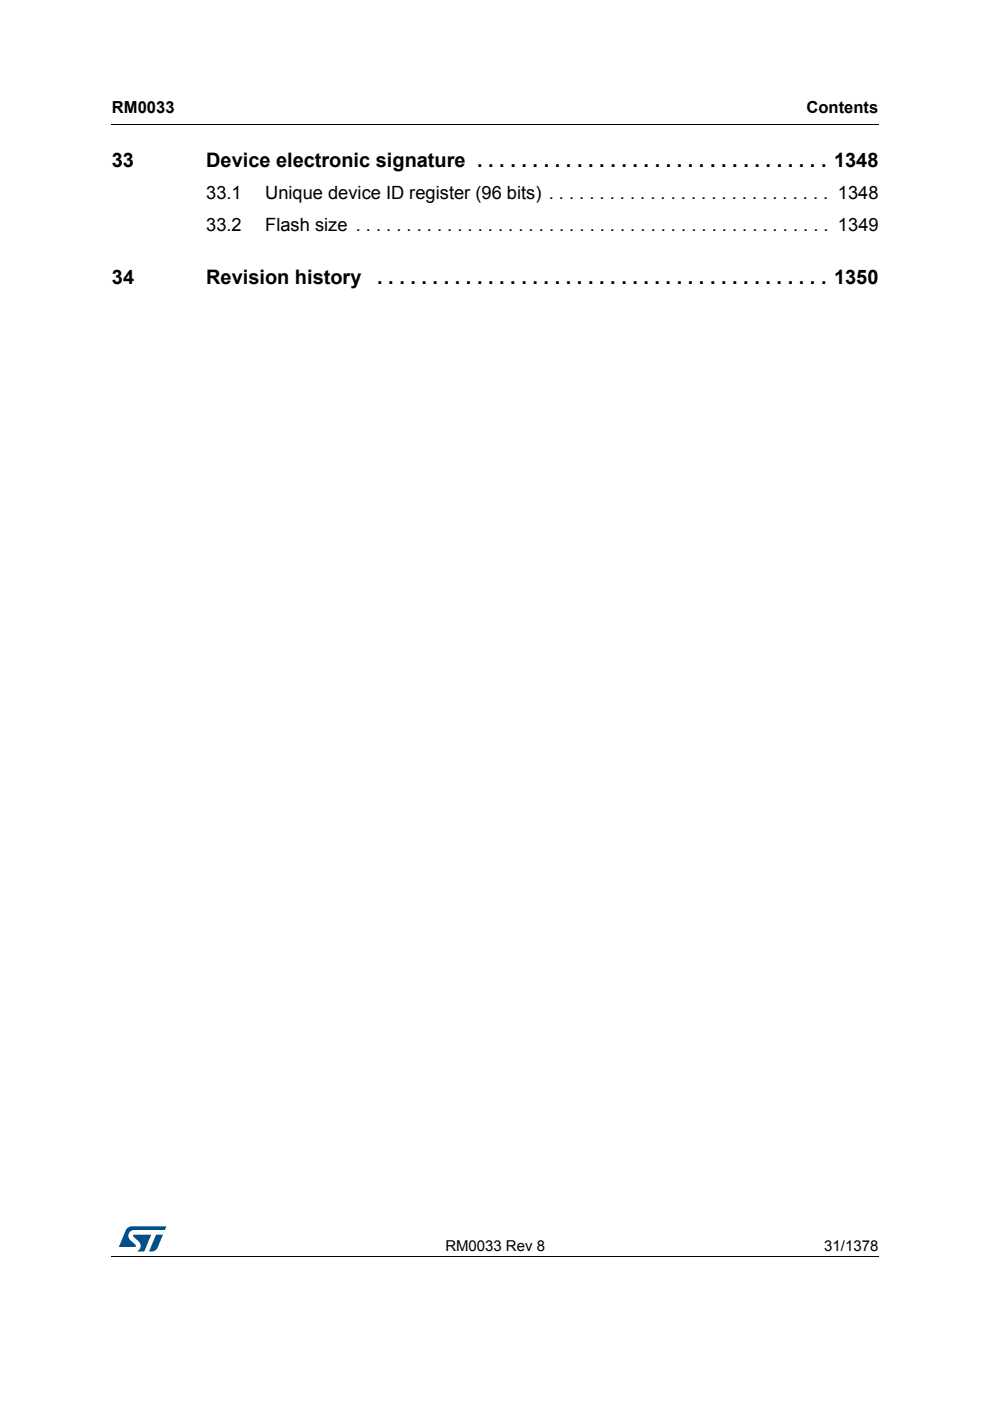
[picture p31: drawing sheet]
<svg xmlns="http://www.w3.org/2000/svg" width="210mm" height="297mm" viewBox="0 0 210 297" stroke-linecap="round" stroke-linejoin="round" font-family="sans-serif">
<defs><g id="words">
<g font-size="4.2">
<text x="23.7" y="35.4">33</text>
<text x="43.7" y="35.4">Device electronic signature . . . . . . . . . . . . . . . . . . . . . . . . . . . . . . . . 1348</text>
<text x="23.7" y="60.1">34</text>
<text x="43.7" y="60.1">Revision history</text>
<text x="80" y="60.1">. . . . . . . . . . . . . . . . . . . . . . . . . . . . . . . . . . . . . . . . . 1350</text>
</g>
<g font-size="3.9">
<text x="43.7" y="42.2">33.1</text>
<text x="56.2" y="42.2">Unique device ID register (96 bits) . . . . . . . . . . . . . . . . . . . . . . . . . . . . 1348</text>
<text x="43.7" y="49">33.2</text>
<text x="56.2" y="49">Flash size . . . . . . . . . . . . . . . . . . . . . . . . . . . . . . . . . . . . . . . . . . . . . . . 1349</text>
</g>
<g font-size="3.5">
<text x="23.7" y="23.9">RM0033</text>
<text x="171" y="23.9">Contents</text>
</g>
<g font-size="3.2">
<text x="94.4" y="265.1">RM0033 Rev 8</text>
<text x="174.8" y="265.1">31/1378</text>
</g>
</g></defs>
<path d="M23.6 26.2l.1 .2zM23.6 266.3l.1 .1z" fill="#000"/>
<path d="M23.7 26.3h162.6M23.7 266.3h162.6" fill="none" stroke="#000" stroke-width=".21"/>
<path d="M25.2 260h10v5.3h-10z" fill="#fff"/>
<g fill="#005189">
<path d="M26.9 260.5l1-.5 7.3 .1-.3 .7h-6.4a1.31 1.31 0 0 0-1.3 1.1 1.31 1.31 0 0 0 .8 1.4l.7 .7 .1 .3-3.5 .1z"/>
<path d="M33.1 261.8h1.4l-.6 1.6a2.16 2.16 0 0 1-1.3 1.9l-1-.1z"/>
<path d="M28.3 261.8l3.7 .1-1.4 3.3-1.5 .1a1.43 1.43 0 0 0 .6-1.7l-1.4-1.4z"/>
</g>
<use href="#words"/>
</svg>
